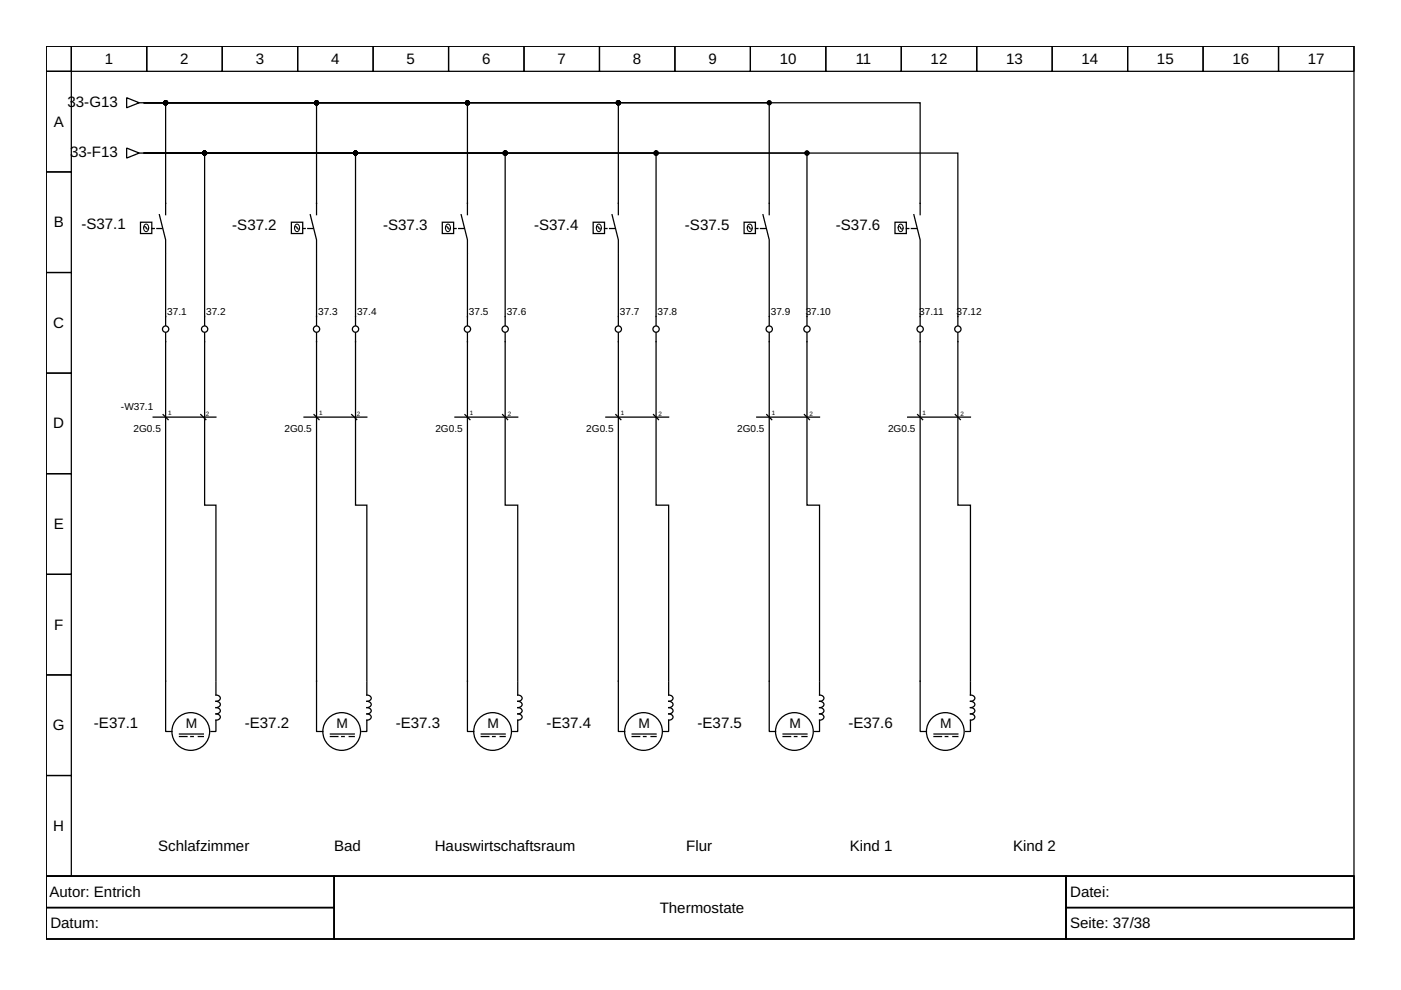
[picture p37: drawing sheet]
<svg xmlns="http://www.w3.org/2000/svg" width="297mm" height="210mm" viewBox="0 0 297 210" stroke-linecap="round" stroke-linejoin="round" font-family="sans-serif">
<defs><g id="words">
<g font-size="3.2">
<text x="22.2" y="13.5">1</text>
<text x="38.2" y="13.5">2</text>
<text x="54.2" y="13.5">3</text>
<text x="70.2" y="13.5">4</text>
<text x="86.2" y="13.5">5</text>
<text x="102.2" y="13.5">6</text>
<text x="118.2" y="13.5">7</text>
<text x="134.2" y="13.5">8</text>
<text x="150.2" y="13.5">9</text>
<text x="165.3" y="13.5">10</text>
<text x="181.4" y="13.5">11</text>
<text x="197.3" y="13.5">12</text>
<text x="213.3" y="13.5">13</text>
<text x="229.3" y="13.5">14</text>
<text x="245.3" y="13.5">15</text>
<text x="261.3" y="13.5">16</text>
<text x="277.3" y="13.5">17</text>
<text x="14.3" y="22.7">33-G13</text>
<text x="11.4" y="26.9">A</text>
<text x="14.9" y="33.4">33-F13</text>
<text x="11.4" y="48.2">B</text>
<text x="17.3" y="48.6">-S37.1</text>
<text x="49.2" y="48.8">-S37.2</text>
<text x="81.2" y="48.8">-S37.3</text>
<text x="113.2" y="48.8">-S37.4</text>
<text x="145.2" y="48.8">-S37.5</text>
<text x="177.2" y="48.8">-S37.6</text>
<text x="11.3" y="69.5">C</text>
<text x="11.3" y="90.8">D</text>
<text x="11.4" y="112.2">E</text>
<text x="11.5" y="133.5">F</text>
<text x="11.2" y="154.8">G</text>
<text x="19.9" y="154.3">-E37.1</text>
<text x="51.9" y="154.3">-E37.2</text>
<text x="83.9" y="154.3">-E37.3</text>
<text x="115.9" y="154.3">-E37.4</text>
<text x="147.9" y="154.3">-E37.5</text>
<text x="179.9" y="154.3">-E37.6</text>
<text x="11.3" y="176.2">H</text>
<text x="33.5" y="180.4">Schlafzimmer</text>
<text x="70.8" y="180.4">Bad</text>
<text x="92.2" y="180.4">Hauswirtschaftsraum</text>
<text x="145.5" y="180.4">Flur</text>
<text x="180.2" y="180.4">Kind 1</text>
<text x="214.8" y="180.4">Kind 2</text>
<text x="10.5" y="190.2">Autor: Entrich</text>
<text x="226.9" y="190.2">Datei:</text>
<text x="10.7" y="196.8">Datum:</text>
<text x="139.9" y="193.5">Thermostate</text>
<text x="226.9" y="196.8">Seite: 37/38</text>
</g>
<g font-size="2.9">
<text x="39.4" y="154.3">M</text>
<text x="71.4" y="154.3">M</text>
<text x="103.4" y="154.3">M</text>
<text x="135.4" y="154.3">M</text>
<text x="167.4" y="154.3">M</text>
<text x="199.4" y="154.3">M</text>
</g>
<g font-size="2.1">
<text x="35.4" y="66.8">37.1</text>
<text x="43.7" y="66.8">37.2</text>
<text x="67.4" y="66.8">37.3</text>
<text x="75.7" y="66.8">37.4</text>
<text x="99.4" y="66.8">37.5</text>
<text x="107.4" y="66.8">37.6</text>
<text x="131.4" y="66.8">37.7</text>
<text x="139.4" y="66.8">37.8</text>
<text x="163.4" y="66.8">37.9</text>
<text x="170.8" y="66.8">37.10</text>
<text x="194.9" y="66.8">37.11</text>
<text x="202.8" y="66.8">37.12</text>
<text x="25.7" y="86.8">-W37.1</text>
<text x="28.3" y="91.6">2G0.5</text>
<text x="60.3" y="91.6">2G0.5</text>
<text x="92.3" y="91.6">2G0.5</text>
<text x="124.3" y="91.6">2G0.5</text>
<text x="156.3" y="91.6">2G0.5</text>
<text x="188.3" y="91.6">2G0.5</text>
</g>
<g font-size="1.3">
<text x="35.7" y="87.9">1</text>
<text x="43.6" y="88.2">2</text>
<text x="67.6" y="87.9">1</text>
<text x="75.6" y="88.2">2</text>
<text x="99.6" y="87.9">1</text>
<text x="107.6" y="88.2">2</text>
<text x="131.6" y="87.9">1</text>
<text x="139.6" y="88.2">2</text>
<text x="163.6" y="87.9">1</text>
<text x="171.6" y="88.2">2</text>
<text x="195.6" y="87.9">1</text>
<text x="203.6" y="88.2">2</text>
</g>
</g></defs>
<g fill="none" stroke="#000" stroke-width=".27">
<path d="M9.8 9.8h277.3v176h-277.3zM9.8 9.8h5.3v5.3h-5.3zM9.8 15.1h5.3v21.4h-5.3zM15.1 9.8h16v5.3h-16zM31.1 9.8h16v5.3h-16zM47.1 9.8h16v5.3h-16zM63.1 9.8h16v5.3h-16zM79.1 9.8h16v5.3h-16zM95.1 9.8h16v5.3h-16zM111.1 9.8h16v5.3h-16zM127.1 9.8h16v5.3h-16zM143.1 9.8h16v5.3h-16z"/>
<path d="M159.1 9.8h16v5.3h-16zM175.1 9.8h16v5.3h-16zM191.1 9.8h16v5.3h-16zM207.1 9.8h16v5.3h-16zM223.1 9.8h16v5.3h-16zM239.1 9.8h16v5.3h-16zM255.1 9.8h16v5.3h-16zM271.1 9.8h16v5.3h-16zM9.8 36.5h5.3v21.3h-5.3zM26.9 20.7l2.6 1.1-2.6 1.1zM26.9 31.4l2.6 1.1-2.6 1zM29.5 21.8h.8"/>
<path d="M29.5 32.5h.8M30.6 21.8h36.5v23.7M30.6 21.8h132.5v23.7M30.6 21.8h68.5v23.7M30.6 21.8h4.5v23.7M30.6 21.8h100.5v23.7M30.6 21.8h164.5v23.7M30.6 32.5h44.8v36.5M30.6 32.5h12.8v36.5M30.6 32.5h76.5v36.5M30.6 32.5h108.5v36.5M30.6 32.5h140.5v36.5"/>
<path d="M30.6 32.5h172.5v36.5M9.8 57.8h5.3v21.3h-5.3zM29.8 47.1h2.4v2.4h-2.4zM33.8 45.5l1.3 5.3v2.7M35.1 53.8v15.2M61.8 47.1h2.4v2.4h-2.4zM65.8 45.5l1.3 5.3v2.7M67.1 53.8v15.2M93.8 47.1h2.4v2.4h-2.4zM97.8 45.5l1.3 5.3v2.7M99.1 53.8v15.2M125.8 47.1h2.4v2.4h-2.4z"/>
<path d="M129.8 45.5l1.3 5.3v2.7M131.1 53.8v15.2M157.8 47.1h2.4v2.4h-2.4zM161.8 45.5l1.3 5.3v2.7M163.1 53.8v15.2M189.8 47.1h2.4v2.4h-2.4zM193.8 45.5l1.3 5.3v2.7M195.1 53.8v15.2M9.8 79.1h5.3v21.3h-5.3zM35.1 70.6v84.5h1.4M43.4 70.6v36.5h2.4v37.3M67.1 70.6v84.5h1.3"/>
<path d="M75.4 70.6v36.5h2.4v37.3M99.1 70.6v84.5h1.3M107.1 70.6v36.5h2.7v37.3M131.1 70.6v84.5h1.3M139.1 70.6v36.5h2.7v37.3M163.1 70.6v84.5h1.3M171.1 70.6v36.5h2.7v37.3M195.1 70.6v84.5h1.3M203.1 70.6v36.5h2.7v37.3M32.5 88.4h13.3M34.6 87.9l1.1 1.1M42.6 87.9l1 1.1"/>
<path d="M64.5 88.4h13.3M66.6 87.9l1 1.1M74.6 87.9l1 1.1M96.5 88.4h13.3M98.6 87.9l1 1.1M106.6 87.9l1 1.1M128.4 88.4h13.4M130.6 87.9l1 1.1M138.6 87.9l1 1.1M160.4 88.4h13.4M162.6 87.9l1 1.1M170.5 87.9l1.1 1.1"/>
<path d="M192.4 88.4h13.4M194.6 87.9l1 1.1M202.5 87.9l1.1 1.1M9.8 100.4h5.3v21.4h-5.3zM9.8 121.8h5.3v21.3h-5.3zM9.8 143.1h5.3v21.3h-5.3zM38.1 156.2h1.6M38.1 155.6h5M40.5 156.2h.5M42.1 156.2h1M45.8 144.7v2.7a.7 .7 0 0 1 .9 .6 .7 .7 0 0 1-.9 .7 .7 .7 0 0 1 .9 .7 .7 .7 0 0 1-.9 .6 .7 .7 0 0 1 .9 .7 .7 .7 0 0 1-.9 .7 .7 .7 0 0 1 .9 .6 .7 .7 0 0 1-.9 .7v2.4h-1.1M70 156.2h1.6"/>
<path d="M70 155.6h5.1M72.4 156.2h.6M74 156.2h1.1M77.8 144.7v2.7a.7 .7 0 0 1 .9 .6 .7 .7 0 0 1-.9 .7 .7 .7 0 0 1 .9 .7 .7 .7 0 0 1-.9 .6 .7 .7 0 0 1 .9 .7 .7 .7 0 0 1-.9 .7 .7 .7 0 0 1 .9 .6 .7 .7 0 0 1-.9 .7v2.4h-1.1M102 156.2h1.6M102 155.6h5.1M104.4 156.2h.6M106 156.2h1.1M109.8 144.7v2.7a.7 .7 0 0 1 .9 .6 .7 .7 0 0 1-.9 .7 .7 .7 0 0 1 .9 .7 .7 .7 0 0 1-.9 .6 .7 .7 0 0 1 .9 .7 .7 .7 0 0 1-.9 .7 .7 .7 0 0 1 .9 .6 .7 .7 0 0 1-.9 .7v2.4h-1.1M134 156.2h1.6M134 155.6h5.1M136.4 156.2h.6"/>
<path d="M138 156.2h1.1M141.8 144.7v2.7a.7 .7 0 0 1 .9 .6 .7 .7 0 0 1-.9 .7 .7 .7 0 0 1 .9 .7 .7 .7 0 0 1-.9 .6 .7 .7 0 0 1 .9 .7 .7 .7 0 0 1-.9 .7 .7 .7 0 0 1 .9 .6 .7 .7 0 0 1-.9 .7v2.4h-1.1M166 156.2h1.6M166 155.6h5.1M168.4 156.2h.6M170 156.2h1.1M173.8 144.7v2.7a.7 .7 0 0 1 .9 .6 .7 .7 0 0 1-.9 .7 .7 .7 0 0 1 .9 .7 .7 .7 0 0 1-.9 .6 .7 .7 0 0 1 .9 .7 .7 .7 0 0 1-.9 .7 .7 .7 0 0 1 .9 .6 .7 .7 0 0 1-.9 .7v2.4h-1.1M198 156.2h1.6M198 155.6h5.1M200.4 156.2h.6M202 156.2h1.1M205.8 144.7v2.7a.7 .7 0 0 1 .9 .6 .7 .7 0 0 1-.9 .7 .7 .7 0 0 1 .9 .7 .7 .7 0 0 1-.9 .6 .7 .7 0 0 1 .9 .7 .7 .7 0 0 1-.9 .7 .7 .7 0 0 1 .9 .6 .7 .7 0 0 1-.9 .7v2.4h-1.1"/>
<path d="M9.8 164.4h5.3v21.4h-5.3zM9.8 185.8h277.3v13.3h-277.3zM9.8 185.8h61v6.6h-61zM9.8 192.4h61v6.7h-61zM70.8 185.8h155.2v13.3h-155.2zM226 185.8h61.1v6.6h-61.1zM226 192.4h61.1v6.7h-61.1z"/>
<circle cx="35.1" cy="69.8" r=".67"/>
<circle cx="43.4" cy="69.8" r=".67"/>
<circle cx="67.1" cy="69.8" r=".67"/>
<circle cx="75.4" cy="69.8" r=".67"/>
<circle cx="99.1" cy="69.8" r=".67"/>
<circle cx="107.1" cy="69.8" r=".67"/>
<circle cx="131.1" cy="69.8" r=".67"/>
<circle cx="139.1" cy="69.8" r=".67"/>
<circle cx="163.1" cy="69.8" r=".67"/>
<circle cx="171.1" cy="69.8" r=".67"/>
<circle cx="195.1" cy="69.8" r=".67"/>
<circle cx="203.1" cy="69.8" r=".67"/>
<circle cx="40.5" cy="155.1" r="4"/>
<circle cx="72.4" cy="155.1" r="4"/>
<circle cx="104.4" cy="155.1" r="4"/>
<circle cx="136.4" cy="155.1" r="4"/>
<circle cx="168.4" cy="155.1" r="4"/>
<circle cx="200.4" cy="155.1" r="4"/>
</g>
<path d="M30.5 48.3l.2-.3 .4 .5h.3l.1-.2M30.8 47.6a.78 .78 0 0 1 .8 .7 .78 .78 0 0 1-.6 .8 .89 .89 0 0 1-.2-1.5zM62.4 48.3l.3-.3 .4 .5h.3l.1-.2M62.8 47.6a.78 .78 0 0 1 .7 .7 .78 .78 0 0 1-.5 .8 .89 .89 0 0 1-.2-1.5zM94.4 48.3l.3-.3 .4 .5h.3l.1-.2M94.8 47.6a.78 .78 0 0 1 .7 .7 .78 .78 0 0 1-.5 .8 .89 .89 0 0 1-.2-1.5zM126.4 48.3l.3-.3 .4 .5h.3l.1-.2M126.8 47.6a.78 .78 0 0 1 .7 .7 .78 .78 0 0 1-.5 .8 .89 .89 0 0 1-.2-1.5zM158.4 48.3l.3-.3 .4 .5h.3l.1-.2M158.8 47.6a.78 .78 0 0 1 .7 .7 .78 .78 0 0 1-.5 .8 .89 .89 0 0 1-.2-1.5zM190.4 48.3l.3-.3 .4 .5h.3l.1-.2M190.7 47.6a.78 .78 0 0 1 .8 .7 .78 .78 0 0 1-.5 .8 .89 .89 0 0 1-.3-1.5z" fill="none" stroke="#000" stroke-width=".21"/>
<path d="M34.3 48.4h-2.1M66.3 48.4h-2.1M98.3 48.4h-2.1M130.3 48.4h-2.1M162.3 48.4h-2.1M194.3 48.4h-2.1" fill="none" stroke="#000" stroke-width=".27" stroke-dasharray="1.1 .5"/>
<g fill="#000" stroke="#000" stroke-width=".27">
<circle cx="35.1" cy="21.8" r=".4"/>
<circle cx="43.4" cy="32.5" r=".4"/>
<circle cx="67.1" cy="21.8" r=".4"/>
<circle cx="75.4" cy="32.5" r=".4"/>
<circle cx="99.1" cy="21.8" r=".4"/>
<circle cx="107.1" cy="32.5" r=".4"/>
<circle cx="131.1" cy="21.8" r=".4"/>
<circle cx="139.1" cy="32.5" r=".4"/>
<circle cx="163.1" cy="21.8" r=".4"/>
<circle cx="171.1" cy="32.5" r=".4"/>
</g>
<use href="#words"/>
</svg>
